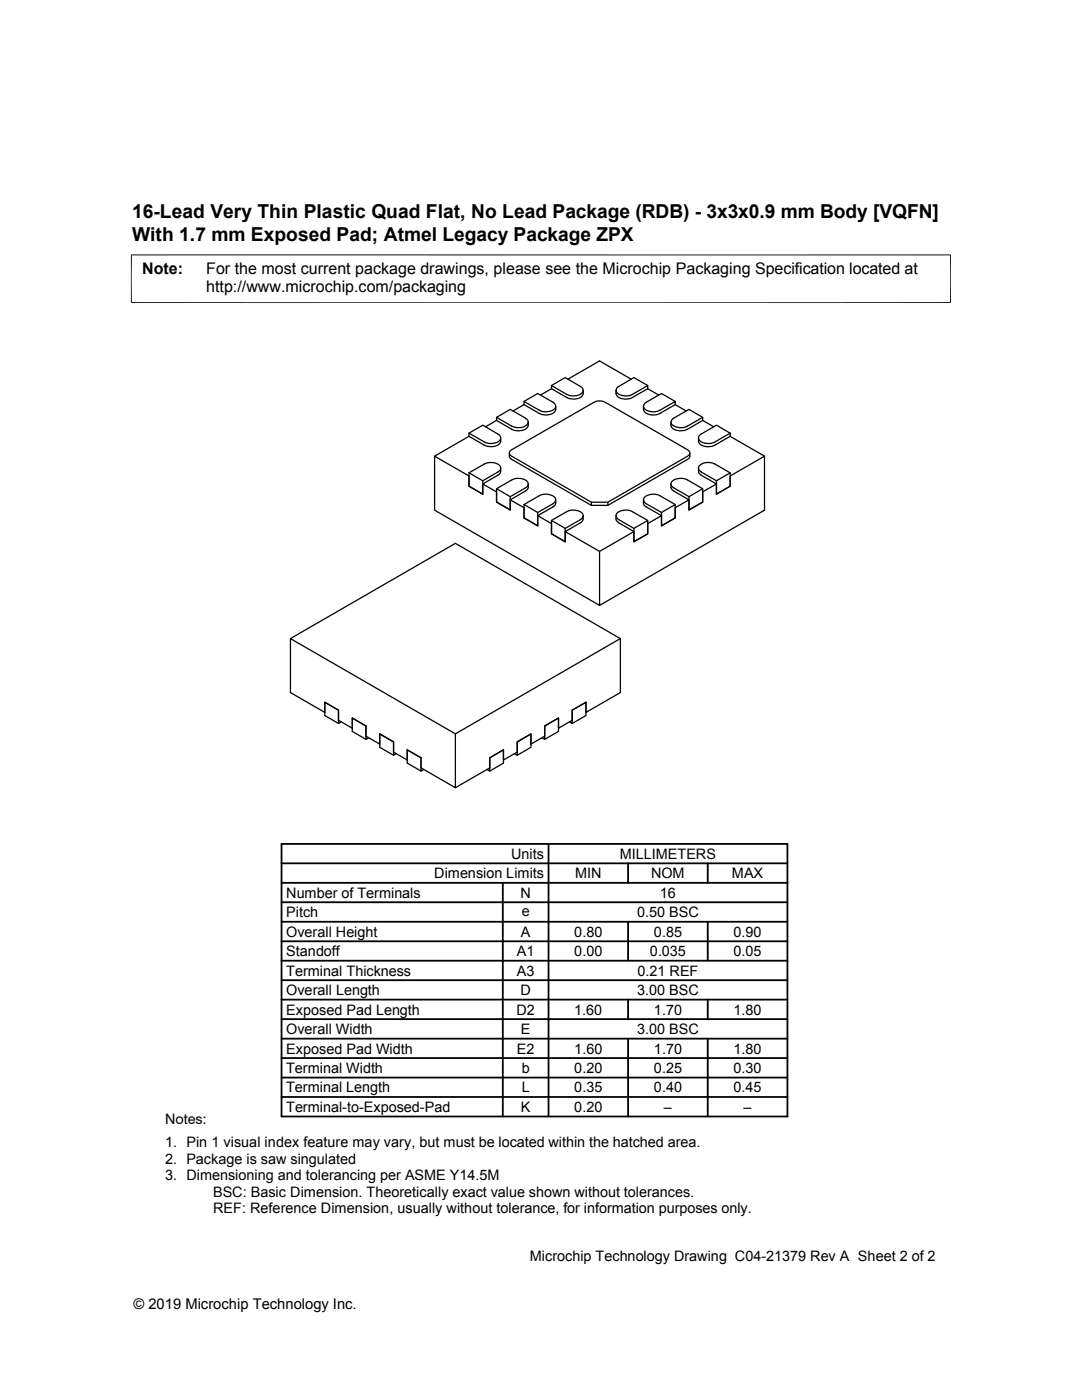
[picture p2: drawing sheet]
<svg xmlns="http://www.w3.org/2000/svg" width="216mm" height="279mm" viewBox="0 0 216 279" stroke-linecap="round" stroke-linejoin="round" font-family="sans-serif">
<defs><g id="words">
<g font-size="3.8">
<text x="26.4" y="43.5">16-Lead Very Thin Plastic Quad Flat, No Lead Package (RDB) - 3x3x0.9 mm Body [VQFN]</text>
<text x="26.4" y="48">With 1.7 mm Exposed Pad; Atmel Legacy Package ZPX</text>
</g>
<g font-size="3.2">
<text x="28.4" y="54.6">Note:</text>
<text x="41.1" y="58.3">http://www.microchip.com/packaging</text>
<text x="41.1" y="54.6">For the most current package drawings, please see the Microchip Packaging Specification located at</text>
</g>
<g font-size="2.9">
<text x="102" y="171.4">Units</text>
<text x="123.7" y="171.4">MILLIMETERS</text>
<text x="57.1" y="179.2">Number of Terminals</text>
<text x="86.7" y="175.3">Dimension Limits</text>
<text x="103.8" y="179.2">N</text>
<text x="114.8" y="175.3">MIN</text>
<text x="129.9" y="175.3">NOM</text>
<text x="131.7" y="179.2">16</text>
<text x="146" y="175.3">MAX</text>
<text x="57.1" y="183">Pitch</text>
<text x="104.1" y="182.8">e</text>
<text x="127.1" y="183">0.50 BSC</text>
<text x="57.1" y="186.9">Overall Height</text>
<text x="57.1" y="190.8">Standoff</text>
<text x="103.1" y="190.8">A1</text>
<text x="103.9" y="186.9">A</text>
<text x="114.6" y="186.9">0.80</text>
<text x="114.6" y="190.8">0.00</text>
<text x="129.7" y="190.8">0.035</text>
<text x="130.5" y="186.9">0.85</text>
<text x="146.4" y="186.9">0.90</text>
<text x="146.4" y="190.8">0.05</text>
<text x="57.1" y="194.7">Terminal Thickness</text>
<text x="103.1" y="194.7">A3</text>
<text x="127.2" y="194.7">0.21 REF</text>
<text x="57.1" y="198.6">Overall Length</text>
<text x="57.1" y="202.5">Exposed Pad Length</text>
<text x="103.1" y="202.5">D2</text>
<text x="103.8" y="198.6">D</text>
<text x="114.6" y="202.5">1.60</text>
<text x="127.1" y="198.6">3.00 BSC</text>
<text x="130.5" y="202.5">1.70</text>
<text x="146.4" y="202.5">1.80</text>
<text x="57.1" y="206.4">Overall Width</text>
<text x="103.9" y="206.4">E</text>
<text x="127.1" y="206.4">3.00 BSC</text>
<text x="57.1" y="214.1">Terminal Width</text>
<text x="57.1" y="210.2">Exposed Pad Width</text>
<text x="103.1" y="210.2">E2</text>
<text x="104.1" y="214.1">b</text>
<text x="114.6" y="214.1">0.20</text>
<text x="114.6" y="210.2">1.60</text>
<text x="130.5" y="210.2">1.70</text>
<text x="130.5" y="214.1">0.25</text>
<text x="146.4" y="210.2">1.80</text>
<text x="146.4" y="214.1">0.30</text>
<text x="57.1" y="218">Terminal Length</text>
<text x="57.1" y="221.9">Terminal-to-Exposed-Pad</text>
<text x="103.9" y="221.9">K</text>
<text x="104.1" y="218">L</text>
<text x="114.6" y="218">0.35</text>
<text x="114.6" y="221.9">0.20</text>
<text x="130.5" y="218">0.40</text>
<text x="132.5" y="221.9">–</text>
<text x="146.4" y="218">0.45</text>
<text x="148.4" y="221.9">–</text>
<text x="32.9" y="224.3">Notes:</text>
<text x="32.9" y="228.9">1. Pin 1 visual index feature may vary, but must be located within the hatched area.</text>
<text x="32.9" y="232.2">2. Package is saw singulated</text>
<text x="32.9" y="235.5">3. Dimensioning and tolerancing per ASME Y14.5M</text>
<text x="42.5" y="238.8">BSC: Basic Dimension. Theoretically exact value shown without tolerances.</text>
<text x="42.5" y="242.2">REF: Reference Dimension, usually without tolerance, for information purposes only.</text>
<text x="105.7" y="251.7">Microchip Technology Drawing C04-21379 Rev A Sheet 2 of 2</text>
<text x="26.6" y="261.3">© 2019 Microchip Technology Inc.</text>
</g>
</g></defs>
<g fill="none" stroke="#000" stroke-width=".25">
<path d="M110 77.6l-2.2 1.2M110 77.6l3.1 1.7a2.94 2.94 0 0 0 2.9-.1l.3-.5 .1-.8M110 76.9l3.1 1.8a2.67 2.67 0 0 0 3.2-.5 .82 .82 0 0 0-.5-1.1l-3-1.7-2.8 1.5v.7M125.9 75.7l-6.3-3.7-6.3 3.7M129.2 77.6l2.2 1.2M129.2 77.6l-3 1.7a2.61 2.61 0 0 1-3.2-.6l-.1-.8M129.2 76.9l-2.7-1.5-3.2 1.9-.4 .4a1.24 1.24 0 0 0 1.4 1.3 2.61 2.61 0 0 0 1.9-.3l3-1.8v.7M93.6 87.1l-6.9 3.9M93.6 87.1l3 1.7a2.63 2.63 0 0 0 3.3-.6v-.8M93.6 86.4l3 1.8a2.72 2.72 0 0 0 3.2-.4l.1-.7-.3-.3-3.3-1.9-2.7 1.5v.7M93.6 94.4l3-1.8a2.51 2.51 0 0 1 3.3 .6 .87 .87 0 0 1-.6 1l-3 1.7v2.7l-2.7-1.6zM93.6 94.4l2.7 1.5"/>
<path d="M96.3 96.6l2.8 1.6v2l2.7 1.6v-2l3.3-2a1.17 1.17 0 0 0 .3-1.2M99.1 83.9l-2.2 1.3M99.1 83.9l3 1.8a2.66 2.66 0 0 0 3.3-.6v-.9M99.1 97.5l3-1.7a2.6 2.6 0 0 1 3.3 .6 .9 .9 0 0 1-.6 1l-3 1.7v2.7l-2.7-1.6zM99.1 97.5l2.7 1.6M99.1 83.3l3 1.7a2.65 2.65 0 0 0 3.2-.5 .84 .84 0 0 0-.5-1.1l-3-1.7-2.7 1.6v.6M99.9 93.4a1.15 1.15 0 0 1-.6 1.4l-3 1.8v2l-2.7-1.6v-2l-6.9-4v10.8l32.9 19v-10.8l-6.8-3.9M101.6 90.4l.1 .9 .4 .4 15.9 9.2M101.8 99.8l2.8 1.5v2.1l2.7 1.5v-2l3.3-1.9a1.17 1.17 0 0 0 .3-1.2M104.6 80.8l-2.2 1.2M104.6 80.8l3 1.7a2.94 2.94 0 0 0 3-.2l.2-.4 .1-.8M104.6 80.1l3 1.8a2.71 2.71 0 0 0 3.2-.6l.1-.4-.3-.5-3.3-1.9-2.7 1.6v.7"/>
<path d="M128.4 99.8v.8l.2 .3 3.4 2v2l2.7-1.5v-2.1l2.8-1.5M128.7 99.1a2.93 2.93 0 0 1 3-.1l3 1.7v2.7l-2.7 1.5v-2.6l-3.3-1.9-.3-.5v-.4zM133.9 96.6v.8l.2 .3 3.4 2.1v2l2.7-1.6v-2l2.8-1.6M134.1 96a2.86 2.86 0 0 1 3.1-.2l3 1.7v2.7l-2.7 1.6v-2.7l-3.3-1.9a.77 .77 0 0 1-.1-1.2zM134.7 80.8l2.2 1.2M134.7 80.8l-3 1.7a2.63 2.63 0 0 1-3.3-.6v-.8M134.7 80.1l-2.7-1.6-3 1.8-.6 .6a1.22 1.22 0 0 0 1.3 1.2 2.69 2.69 0 0 0 2-.2l3-1.8v.7M137.6 90.4v.8l-.4 .5-15.9 9.2h-3.3M139.6 92.9a2.79 2.79 0 0 1 3.1-.3l3 1.8v2.6l-2.7 1.6v-2.7l-3.1-1.7a.82 .82 0 0 1-.3-1.3zM140.2 83.9l2.2 1.3M140.2 83.9l-3 1.8a2.72 2.72 0 0 1-3.3-.6v-.9M140.2 83.3l-2.7-1.6-3 1.7-.6 .7a1.22 1.22 0 0 0 1.3 1.2 2.69 2.69 0 0 0 2-.3l3-1.7v.6"/>
<path d="M140.2 97.5l-2.7 1.6M145.7 87.1l6.8 3.9v10.8l-32.9 19M145.7 87.1l-3 1.7a2.63 2.63 0 0 1-3.3-.6v-.8M145.7 86.4l-2.7-1.5-3.1 1.7a.92 .92 0 0 0-.5 1.1 .92 .92 0 0 0 1 .7l1 .1 1-.2 3.3-1.9v.7M145.7 94.4l-2.7 1.5M152.5 91l-6.8 4v2l-2.7 1.6v-2l-3.4-2a1.18 1.18 0 0 1-.2-1.2M104.6 100.7l3-1.7a2.7 2.7 0 0 1 3.2 .5l.1 .4-.3 .5-3.3 1.9v2.6l-2.7-1.5zM104.6 100.7l2.7 1.6M107.3 102.9l2.7 1.6v2l2.8 1.6v-2l3.2-1.9a1.24 1.24 0 0 0 .4-1.3M110 103.9l3.1-1.8a2.71 2.71 0 0 1 3.2 .5v.5l-.3 .4-3.2 2v2.6l-2.8-1.6zM110 103.9l2.8 1.6M118 100.2l-15.9-9.2a.67 .67 0 0 1-.5-.6 .67 .67 0 0 1 .5-.6l16.5-9.5a2.43 2.43 0 0 1 2.1 0l16.5 9.5a.67 .67 0 0 1 .5 .6 .67 .67 0 0 1-.5 .6l-15.9 9.2v.7"/>
<path d="M121.3 100.2h-3.3v.7M123.2 102.3a2.88 2.88 0 0 1 3-.2l3 1.8v2.6l-2.7 1.6v-2.6l-3.2-2-.4-.4 .1-.4zM126.5 106.1l-6.9 3.9M129.2 103.9l-2.7 1.6M132 102.9l-2.8 1.6v2l-2.7 1.6v-2l-3.4-2-.2-.4v-.8M134.7 100.7l-2.7 1.6M58 127.4l32.9-19 32.9 19v10.8l-6.9 4v-2.1l-2.7 1.6v2l-2.8 1.6v-2l-2.7 1.6v2l-2.8 1.6v-2l-2.7 1.6v2l-2.7 1.6v-2.1l-2.8 1.6v2l-6.8 4M58 127.4l32.9 19.1v10.7l-6.9-4v-2l-2.7-1.6v2.1l-2.8-1.6v-2l-2.7-1.6v2l-2.8-1.6v-2l-2.7-1.6v2l-2.8-1.6v-2l-2.7-1.6v2.1l-6.8-4zM123.8 127.4l-32.9 19.1M68.1 144.1l-.6 .3v-2.7l-2.7-1.6v2.7l2.7 1.6M73.6 147.2l-.6 .4v-2.7l-2.7-1.6v2.7l2.7 1.6M79.1 150.4l-.6 .3v-2.6l-2.7-1.6v2.6l2.7 1.6"/>
<path d="M84.6 153.6l-.6 .3v-2.7l-2.7-1.6v2.7l2.7 1.6M97.2 153.6l.5 .3v-2.7l2.8-1.6v2.7l-2.8 1.6M102.7 150.4l.5 .3v-2.6l2.7-1.6v2.6l-2.7 1.6M108.1 147.2l.6 .4v-2.7l2.7-1.6v2.7l-2.7 1.6M113.6 144.1l.6 .3v-2.7l2.7-1.6v2.7l-2.7 1.6"/>
</g>
<path d="M26.1 50.9h163.7M26.2 50.8v9.7M189.7 50.8v9.7M26.1 60.4h163.7" fill="none" stroke="#000" stroke-width=".2"/>
<g fill="none" stroke="#000" stroke-width=".36">
<path d="M56.2 176.2h100.9M56.2 172.3h100.9M56.2 168.4h100.9v54.4h-100.9zM100.3 176.2v46.6M109.5 168.4v54.4M125.3 172.3v3.9M141.2 172.3v3.9M56.2 187.9h100.9M56.2 184h100.9M56.2 180.1h100.9M56.2 199.5h100.9M56.2 195.6h100.9"/>
<path d="M56.2 191.7h100.9M125.3 184v7.7M125.3 199.5v3.9M141.2 184v7.7M141.2 199.5v3.9M56.2 215.1h100.9M56.2 207.3h100.9M56.2 203.4h100.9M56.2 211.2h100.9M56.2 218.9h100.9M125.3 207.3v15.5M141.2 207.3v15.5"/>
</g>
<use href="#words"/>
</svg>
